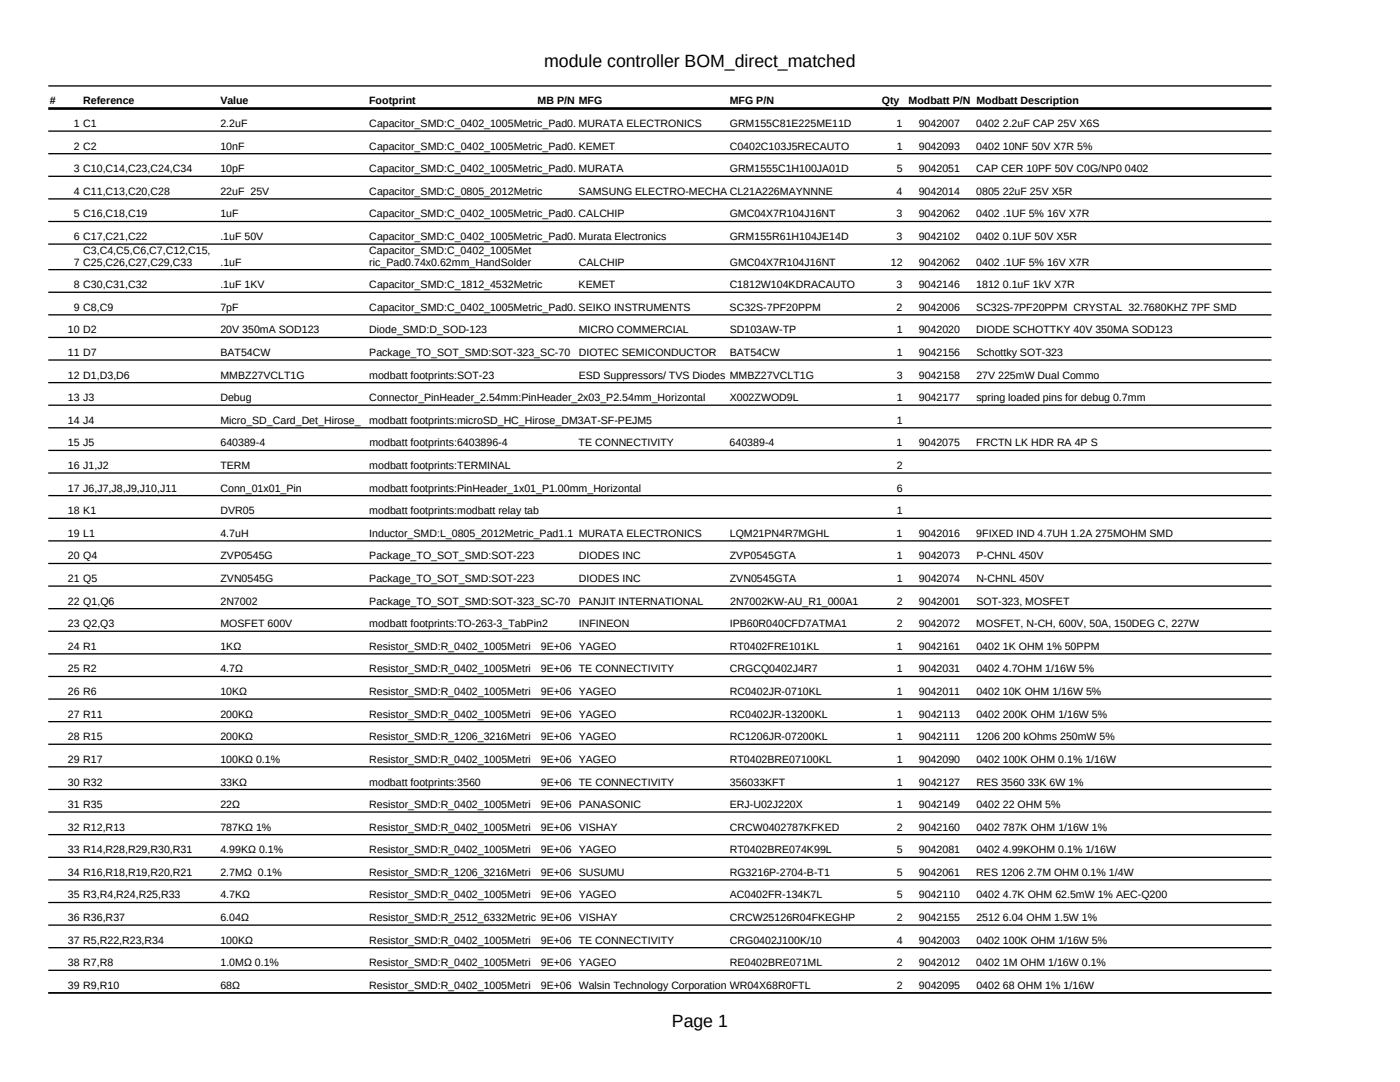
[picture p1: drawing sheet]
<svg xmlns="http://www.w3.org/2000/svg" width="279mm" height="216mm" viewBox="0 0 279 216" stroke-linecap="round" stroke-linejoin="round" font-family="sans-serif">
<defs><g id="words">
<g font-size="3.5">
<text x="108.6" y="13.4">module controller BOM_direct_matched</text>
<text x="134.1" y="205">Page 1</text>
</g>
<g font-size="2.1">
<text x="10" y="20.8">#</text>
<text x="16.6" y="20.8">Reference</text>
<text x="44" y="20.8">Value</text>
<text x="73.7" y="20.8">Footprint</text>
<text x="107.3" y="20.8">MB P/N MFG</text>
<text x="145.6" y="20.8">MFG P/N</text>
<text x="176" y="20.8">Qty</text>
<text x="181.3" y="20.8">Modbatt P/N Modbatt Description</text>
<text x="14.7" y="25.4">1 C1</text>
<text x="14.7" y="29.9">2 C2</text>
<text x="44" y="25.4">2.2uF</text>
<text x="44" y="29.9">10nF</text>
<text x="73.7" y="29.9">Capacitor_SMD:C_0402_1005Metric_Pad0. KEMET</text>
<text x="73.7" y="25.4">Capacitor_SMD:C_0402_1005Metric_Pad0. MURATA ELECTRONICS</text>
<text x="145.6" y="29.9">C0402C103J5RECAUTO</text>
<text x="145.6" y="25.4">GRM155C81E225ME11D</text>
<text x="178.9" y="25.4">1</text>
<text x="179" y="29.9">1</text>
<text x="183.4" y="25.4">9042007</text>
<text x="183.4" y="29.9">9042093</text>
<text x="194.8" y="25.4">0402 2.2uF CAP 25V X6S</text>
<text x="194.8" y="29.9">0402 10NF 50V X7R 5%</text>
<text x="14.7" y="34.4">3 C10,C14,C23,C24,C34</text>
<text x="44" y="34.4">10pF</text>
<text x="73.7" y="34.4">Capacitor_SMD:C_0402_1005Metric_Pad0. MURATA</text>
<text x="145.6" y="34.4">GRM1555C1H100JA01D</text>
<text x="179" y="34.4">5</text>
<text x="183.4" y="34.4">9042051</text>
<text x="194.8" y="34.4">CAP CER 10PF 50V C0G/NP0 0402</text>
<text x="14.7" y="38.9">4 C11,C13,C20,C28</text>
<text x="44" y="38.9">22uF 25V</text>
<text x="73.7" y="38.9">Capacitor_SMD:C_0805_2012Metric</text>
<text x="115.5" y="38.9">SAMSUNG ELECTRO-MECHA CL21A226MAYNNNE</text>
<text x="178.9" y="38.9">4</text>
<text x="183.4" y="38.9">9042014</text>
<text x="194.8" y="38.9">0805 22uF 25V X5R</text>
<text x="14.7" y="43.4">5 C16,C18,C19</text>
<text x="14.7" y="47.9">6 C17,C21,C22</text>
<text x="44" y="47.9">.1uF 50V</text>
<text x="44" y="43.4">1uF</text>
<text x="73.7" y="43.4">Capacitor_SMD:C_0402_1005Metric_Pad0. CALCHIP</text>
<text x="73.7" y="47.9">Capacitor_SMD:C_0402_1005Metric_Pad0. Murata Electronics</text>
<text x="145.6" y="43.4">GMC04X7R104J16NT</text>
<text x="145.6" y="47.9">GRM155R61H104JE14D</text>
<text x="178.9" y="47.9">3</text>
<text x="178.9" y="43.4">3</text>
<text x="183.4" y="47.9">9042102</text>
<text x="183.4" y="43.4">9042062</text>
<text x="194.8" y="47.9">0402 0.1UF 50V X5R</text>
<text x="194.8" y="43.4">0402 .1UF 5% 16V X7R</text>
<text x="14.7" y="53">7 C25,C26,C27,C29,C33</text>
<text x="16.6" y="50.6">C3,C4,C5,C6,C7,C12,C15,</text>
<text x="44" y="53">.1uF</text>
<text x="73.7" y="50.6">Capacitor_SMD:C_0402_1005Met</text>
<text x="73.7" y="53">ric_Pad0.74x0.62mm_HandSolder</text>
<text x="115.5" y="53">CALCHIP</text>
<text x="145.6" y="53">GMC04X7R104J16NT</text>
<text x="177.8" y="53">12</text>
<text x="183.4" y="53">9042062</text>
<text x="194.8" y="53">0402 .1UF 5% 16V X7R</text>
<text x="14.7" y="57.5">8 C30,C31,C32</text>
<text x="44" y="57.5">.1uF 1KV</text>
<text x="73.7" y="57.5">Capacitor_SMD:C_1812_4532Metric</text>
<text x="115.5" y="57.5">KEMET</text>
<text x="145.6" y="57.5">C1812W104KDRACAUTO</text>
<text x="178.9" y="57.5">3</text>
<text x="183.4" y="57.5">9042146</text>
<text x="194.8" y="57.5">1812 0.1uF 1kV X7R</text>
<text x="14.7" y="62">9 C8,C9</text>
<text x="44" y="62">7pF</text>
<text x="73.7" y="62">Capacitor_SMD:C_0402_1005Metric_Pad0. SEIKO INSTRUMENTS</text>
<text x="145.6" y="62">SC32S-7PF20PPM</text>
<text x="178.9" y="62">2</text>
<text x="183.4" y="62">9042006</text>
<text x="194.8" y="62">SC32S-7PF20PPM CRYSTAL 32.7680KHZ 7PF SMD</text>
<text x="13.6" y="66.5">10 D2</text>
<text x="13.6" y="71">11 D7</text>
<text x="44" y="66.5">20V 350mA SOD123</text>
<text x="44" y="71">BAT54CW</text>
<text x="73.7" y="66.5">Diode_SMD:D_SOD-123</text>
<text x="73.7" y="71">Package_TO_SOT_SMD:SOT-323_SC-70</text>
<text x="115.5" y="66.5">MICRO COMMERCIAL</text>
<text x="115.5" y="71">DIOTEC SEMICONDUCTOR</text>
<text x="145.6" y="66.5">SD103AW-TP</text>
<text x="145.6" y="71">BAT54CW</text>
<text x="178.9" y="66.5">1</text>
<text x="179" y="71">1</text>
<text x="183.4" y="66.5">9042020</text>
<text x="183.4" y="71">9042156</text>
<text x="194.8" y="66.5">DIODE SCHOTTKY 40V 350MA SOD123</text>
<text x="194.9" y="71">Schottky SOT-323</text>
<text x="13.6" y="75.5">12 D1,D3,D6</text>
<text x="44" y="75.5">MMBZ27VCLT1G</text>
<text x="73.7" y="75.5">modbatt footprints:SOT-23</text>
<text x="115.5" y="75.5">ESD Suppressors/ TVS Diodes MMBZ27VCLT1G</text>
<text x="178.9" y="75.5">3</text>
<text x="183.4" y="75.5">9042158</text>
<text x="194.8" y="75.5">27V 225mW Dual Commo</text>
<text x="13.6" y="80.1">13 J3</text>
<text x="44" y="80.1">Debug</text>
<text x="73.7" y="80.1">Connector_PinHeader_2.54mm:PinHeader_2x03_P2.54mm_Horizontal</text>
<text x="145.6" y="80.1">X002ZWOD9L</text>
<text x="179" y="80.1">1</text>
<text x="183.4" y="80.1">9042177</text>
<text x="194.9" y="80.1">spring loaded pins for debug 0.7mm</text>
<text x="13.6" y="84.6">14 J4</text>
<text x="13.6" y="89.1">15 J5</text>
<text x="44" y="89.1">640389-4</text>
<text x="44" y="84.6">Micro_SD_Card_Det_Hirose_</text>
<text x="73.7" y="84.6">modbatt footprints:microSD_HC_Hirose_DM3AT-SF-PEJM5</text>
<text x="73.7" y="89.1">modbatt footprints:6403896-4</text>
<text x="115.5" y="89.1">TE CONNECTIVITY</text>
<text x="145.6" y="89.1">640389-4</text>
<text x="178.9" y="89.1">1</text>
<text x="179" y="84.6">1</text>
<text x="183.3" y="89.1">9042075</text>
<text x="194.8" y="89.1">FRCTN LK HDR RA 4P S</text>
<text x="13.6" y="93.6">16 J1,J2</text>
<text x="44" y="93.6">TERM</text>
<text x="73.7" y="93.6">modbatt footprints:TERMINAL</text>
<text x="179" y="93.6">2</text>
<text x="13.6" y="98.1">17 J6,J7,J8,J9,J10,J11</text>
<text x="44" y="98.1">Conn_01x01_Pin</text>
<text x="73.7" y="98.1">modbatt footprints:PinHeader_1x01_P1.00mm_Horizontal</text>
<text x="179" y="98.1">6</text>
<text x="13.6" y="102.6">18 K1</text>
<text x="13.6" y="107.1">19 L1</text>
<text x="44" y="102.6">DVR05</text>
<text x="44" y="107.1">4.7uH</text>
<text x="73.7" y="107.1">Inductor_SMD:L_0805_2012Metric_Pad1.1 MURATA ELECTRONICS</text>
<text x="73.7" y="102.6">modbatt footprints:modbatt relay tab</text>
<text x="145.6" y="107.1">LQM21PN4R7MGHL</text>
<text x="178.9" y="107.1">1</text>
<text x="179" y="102.6">1</text>
<text x="183.4" y="107.1">9042016</text>
<text x="194.8" y="107.1">9FIXED IND 4.7UH 1.2A 275MOHM SMD</text>
<text x="13.6" y="111.6">20 Q4</text>
<text x="44" y="111.6">ZVP0545G</text>
<text x="73.7" y="111.6">Package_TO_SOT_SMD:SOT-223</text>
<text x="115.5" y="111.6">DIODES INC</text>
<text x="145.7" y="111.6">ZVP0545GTA</text>
<text x="179" y="111.6">1</text>
<text x="183.4" y="111.6">9042073</text>
<text x="194.9" y="111.6">P-CHNL 450V</text>
<text x="13.6" y="116.1">21 Q5</text>
<text x="44" y="116.1">ZVN0545G</text>
<text x="73.7" y="116.1">Package_TO_SOT_SMD:SOT-223</text>
<text x="115.5" y="116.1">DIODES INC</text>
<text x="145.7" y="116.1">ZVN0545GTA</text>
<text x="179" y="116.1">1</text>
<text x="183.4" y="116.1">9042074</text>
<text x="194.9" y="116.1">N-CHNL 450V</text>
<text x="13.6" y="120.7">22 Q1,Q6</text>
<text x="13.6" y="125.2">23 Q2,Q3</text>
<text x="44" y="125.2">MOSFET 600V</text>
<text x="44" y="120.7">2N7002</text>
<text x="73.7" y="120.7">Package_TO_SOT_SMD:SOT-323_SC-70</text>
<text x="73.7" y="125.2">modbatt footprints:TO-263-3_TabPin2</text>
<text x="115.5" y="125.2">INFINEON</text>
<text x="115.5" y="120.7">PANJIT INTERNATIONAL</text>
<text x="145.7" y="125.2">IPB60R040CFD7ATMA1</text>
<text x="145.7" y="120.7">2N7002KW-AU_R1_000A1</text>
<text x="179" y="125.2">2</text>
<text x="179" y="120.7">2</text>
<text x="183.4" y="125.2">9042072</text>
<text x="183.4" y="120.7">9042001</text>
<text x="194.8" y="125.2">MOSFET, N-CH, 600V, 50A, 150DEG C, 227W</text>
<text x="194.9" y="120.7">SOT-323, MOSFET</text>
<text x="13.6" y="129.7">24 R1</text>
<text x="44" y="129.7">1KΩ</text>
<text x="73.7" y="129.7">Resistor_SMD:R_0402_1005Metri</text>
<text x="107.9" y="129.7">9E+06 YAGEO</text>
<text x="145.6" y="129.7">RT0402FRE101KL</text>
<text x="179" y="129.7">1</text>
<text x="183.4" y="129.7">9042161</text>
<text x="194.9" y="129.7">0402 1K OHM 1% 50PPM</text>
<text x="13.6" y="134.2">25 R2</text>
<text x="44" y="134.2">4.7Ω</text>
<text x="73.7" y="134.2">Resistor_SMD:R_0402_1005Metri</text>
<text x="107.9" y="134.2">9E+06 TE CONNECTIVITY</text>
<text x="145.7" y="134.2">CRGCQ0402J4R7</text>
<text x="179" y="134.2">1</text>
<text x="183.4" y="134.2">9042031</text>
<text x="194.9" y="134.2">0402 4.7OHM 1/16W 5%</text>
<text x="13.6" y="138.7">26 R6</text>
<text x="13.6" y="143.2">27 R11</text>
<text x="44" y="143.2">200KΩ</text>
<text x="44" y="138.7">10KΩ</text>
<text x="73.7" y="138.7">Resistor_SMD:R_0402_1005Metri</text>
<text x="73.7" y="143.2">Resistor_SMD:R_0402_1005Metri</text>
<text x="107.9" y="138.7">9E+06 YAGEO</text>
<text x="107.9" y="143.2">9E+06 YAGEO</text>
<text x="145.6" y="138.7">RC0402JR-0710KL</text>
<text x="145.6" y="143.2">RC0402JR-13200KL</text>
<text x="179" y="138.7">1</text>
<text x="179" y="143.2">1</text>
<text x="183.4" y="138.7">9042011</text>
<text x="183.4" y="143.2">9042113</text>
<text x="194.9" y="138.7">0402 10K OHM 1/16W 5%</text>
<text x="194.9" y="143.2">0402 200K OHM 1/16W 5%</text>
<text x="13.6" y="147.7">28 R15</text>
<text x="44" y="147.7">200KΩ</text>
<text x="73.7" y="147.7">Resistor_SMD:R_1206_3216Metri</text>
<text x="107.9" y="147.7">9E+06 YAGEO</text>
<text x="145.6" y="147.7">RC1206JR-07200KL</text>
<text x="179" y="147.7">1</text>
<text x="183.4" y="147.7">9042111</text>
<text x="194.8" y="147.7">1206 200 kOhms 250mW 5%</text>
<text x="13.6" y="152.2">29 R17</text>
<text x="44" y="152.2">100KΩ 0.1%</text>
<text x="73.7" y="152.2">Resistor_SMD:R_0402_1005Metri</text>
<text x="107.9" y="152.2">9E+06 YAGEO</text>
<text x="145.6" y="152.2">RT0402BRE07100KL</text>
<text x="179" y="152.2">1</text>
<text x="183.4" y="152.2">9042090</text>
<text x="194.8" y="152.2">0402 100K OHM 0.1% 1/16W</text>
<text x="13.6" y="156.7">30 R32</text>
<text x="13.6" y="161.2">31 R35</text>
<text x="44" y="156.7">33KΩ</text>
<text x="44" y="161.2">22Ω</text>
<text x="73.7" y="156.7">modbatt footprints:3560</text>
<text x="73.7" y="161.2">Resistor_SMD:R_0402_1005Metri</text>
<text x="107.9" y="161.2">9E+06 PANASONIC</text>
<text x="107.9" y="156.7">9E+06 TE CONNECTIVITY</text>
<text x="145.6" y="161.2">ERJ-U02J220X</text>
<text x="145.7" y="156.7">356033KFT</text>
<text x="179" y="161.2">1</text>
<text x="179" y="156.7">1</text>
<text x="183.4" y="161.2">9042149</text>
<text x="183.4" y="156.7">9042127</text>
<text x="194.9" y="161.2">0402 22 OHM 5%</text>
<text x="194.9" y="156.7">RES 3560 33K 6W 1%</text>
<text x="13.6" y="165.8">32 R12,R13</text>
<text x="44" y="165.8">787KΩ 1%</text>
<text x="73.7" y="165.8">Resistor_SMD:R_0402_1005Metri</text>
<text x="107.9" y="165.8">9E+06 VISHAY</text>
<text x="145.6" y="165.8">CRCW0402787KFKED</text>
<text x="179" y="165.8">2</text>
<text x="183.4" y="165.8">9042160</text>
<text x="194.9" y="165.8">0402 787K OHM 1/16W 1%</text>
<text x="13.6" y="170.3">33 R14,R28,R29,R30,R31</text>
<text x="44" y="170.3">4.99KΩ 0.1%</text>
<text x="73.7" y="170.3">Resistor_SMD:R_0402_1005Metri</text>
<text x="107.9" y="170.3">9E+06 YAGEO</text>
<text x="145.6" y="170.3">RT0402BRE074K99L</text>
<text x="179" y="170.3">5</text>
<text x="183.4" y="170.3">9042081</text>
<text x="194.9" y="170.3">0402 4.99KOHM 0.1% 1/16W</text>
<text x="13.6" y="174.8">34 R16,R18,R19,R20,R21</text>
<text x="13.6" y="179.3">35 R3,R4,R24,R25,R33</text>
<text x="44" y="174.8">2.7MΩ 0.1%</text>
<text x="44" y="179.3">4.7KΩ</text>
<text x="73.7" y="174.8">Resistor_SMD:R_1206_3216Metri</text>
<text x="73.7" y="179.3">Resistor_SMD:R_0402_1005Metri</text>
<text x="107.9" y="174.8">9E+06 SUSUMU</text>
<text x="107.9" y="179.3">9E+06 YAGEO</text>
<text x="145.6" y="174.8">RG3216P-2704-B-T1</text>
<text x="145.6" y="179.3">AC0402FR-134K7L</text>
<text x="178.9" y="174.8">5</text>
<text x="179" y="179.3">5</text>
<text x="183.4" y="174.8">9042061</text>
<text x="183.4" y="179.3">9042110</text>
<text x="194.8" y="174.8">RES 1206 2.7M OHM 0.1% 1/4W</text>
<text x="194.9" y="179.3">0402 4.7K OHM 62.5mW 1% AEC-Q200</text>
<text x="13.6" y="183.8">36 R36,R37</text>
<text x="44" y="183.8">6.04Ω</text>
<text x="73.7" y="183.8">Resistor_SMD:R_2512_6332Metric 9E+06 VISHAY</text>
<text x="145.6" y="183.8">CRCW25126R04FKEGHP</text>
<text x="179" y="183.8">2</text>
<text x="183.4" y="183.8">9042155</text>
<text x="194.9" y="183.8">2512 6.04 OHM 1.5W 1%</text>
<text x="13.6" y="188.3">37 R5,R22,R23,R34</text>
<text x="44" y="188.3">100KΩ</text>
<text x="73.7" y="188.3">Resistor_SMD:R_0402_1005Metri</text>
<text x="107.9" y="188.3">9E+06 TE CONNECTIVITY</text>
<text x="145.7" y="188.3">CRG0402J100K/10</text>
<text x="179" y="188.3">4</text>
<text x="183.4" y="188.3">9042003</text>
<text x="194.9" y="188.3">0402 100K OHM 1/16W 5%</text>
<text x="13.6" y="192.8">38 R7,R8</text>
<text x="13.6" y="197.3">39 R9,R10</text>
<text x="44" y="197.3">68Ω</text>
<text x="44" y="192.8">1.0MΩ 0.1%</text>
<text x="73.7" y="192.8">Resistor_SMD:R_0402_1005Metri</text>
<text x="73.7" y="197.3">Resistor_SMD:R_0402_1005Metri</text>
<text x="107.9" y="197.3">9E+06 Walsin Technology Corporation WR04X68R0FTL</text>
<text x="107.9" y="192.8">9E+06 YAGEO</text>
<text x="145.6" y="192.8">RE0402BRE071ML</text>
<text x="179" y="192.8">2</text>
<text x="179" y="197.3">2</text>
<text x="183.4" y="192.8">9042012</text>
<text x="183.4" y="197.3">9042095</text>
<text x="194.8" y="192.8">0402 1M OHM 1/16W 0.1%</text>
<text x="194.9" y="197.3">0402 68 OHM 1% 1/16W</text>
</g>
</g></defs>
<g fill="none" stroke="#000" stroke-width=".26">
<path d="M9.6 17.1h244.1M9.6 26.2h244.1M9.6 30.7h244.1M9.6 35.2h244.1M9.6 39.7h244.1M9.6 44.2h244.1M9.6 48.7h244.1M9.6 53.8h244.1M9.6 58.3h244.1M9.6 62.8h244.1M9.6 67.3h244.1M9.6 71.8h244.1"/>
<path d="M9.6 76.3h244.1M9.6 80.9h244.1M9.6 85.4h244.1M9.6 89.9h244.1M9.6 94.4h244.1M9.6 98.9h244.1M9.6 103.4h244.1M9.6 107.9h244.1M9.6 112.4h244.1M9.6 116.9h244.1M9.6 121.5h244.1M9.6 126h244.1"/>
<path d="M9.6 130.5h244.1M9.6 135h244.1M9.6 139.5h244.1M9.6 144h244.1M9.6 148.5h244.1M9.6 153h244.1M9.6 157.5h244.1M9.6 162h244.1M9.6 166.5h244.1M9.6 171.1h244.1M9.6 175.6h244.1M9.6 180.1h244.1"/>
<path d="M9.6 184.6h244.1M9.6 189.1h244.1M9.6 193.6h244.1M9.6 198.1h244.1"/>
</g>
<path d="M9.6 21.7h244.1" fill="none" stroke="#000" stroke-width=".53"/>
<use href="#words"/>
</svg>
